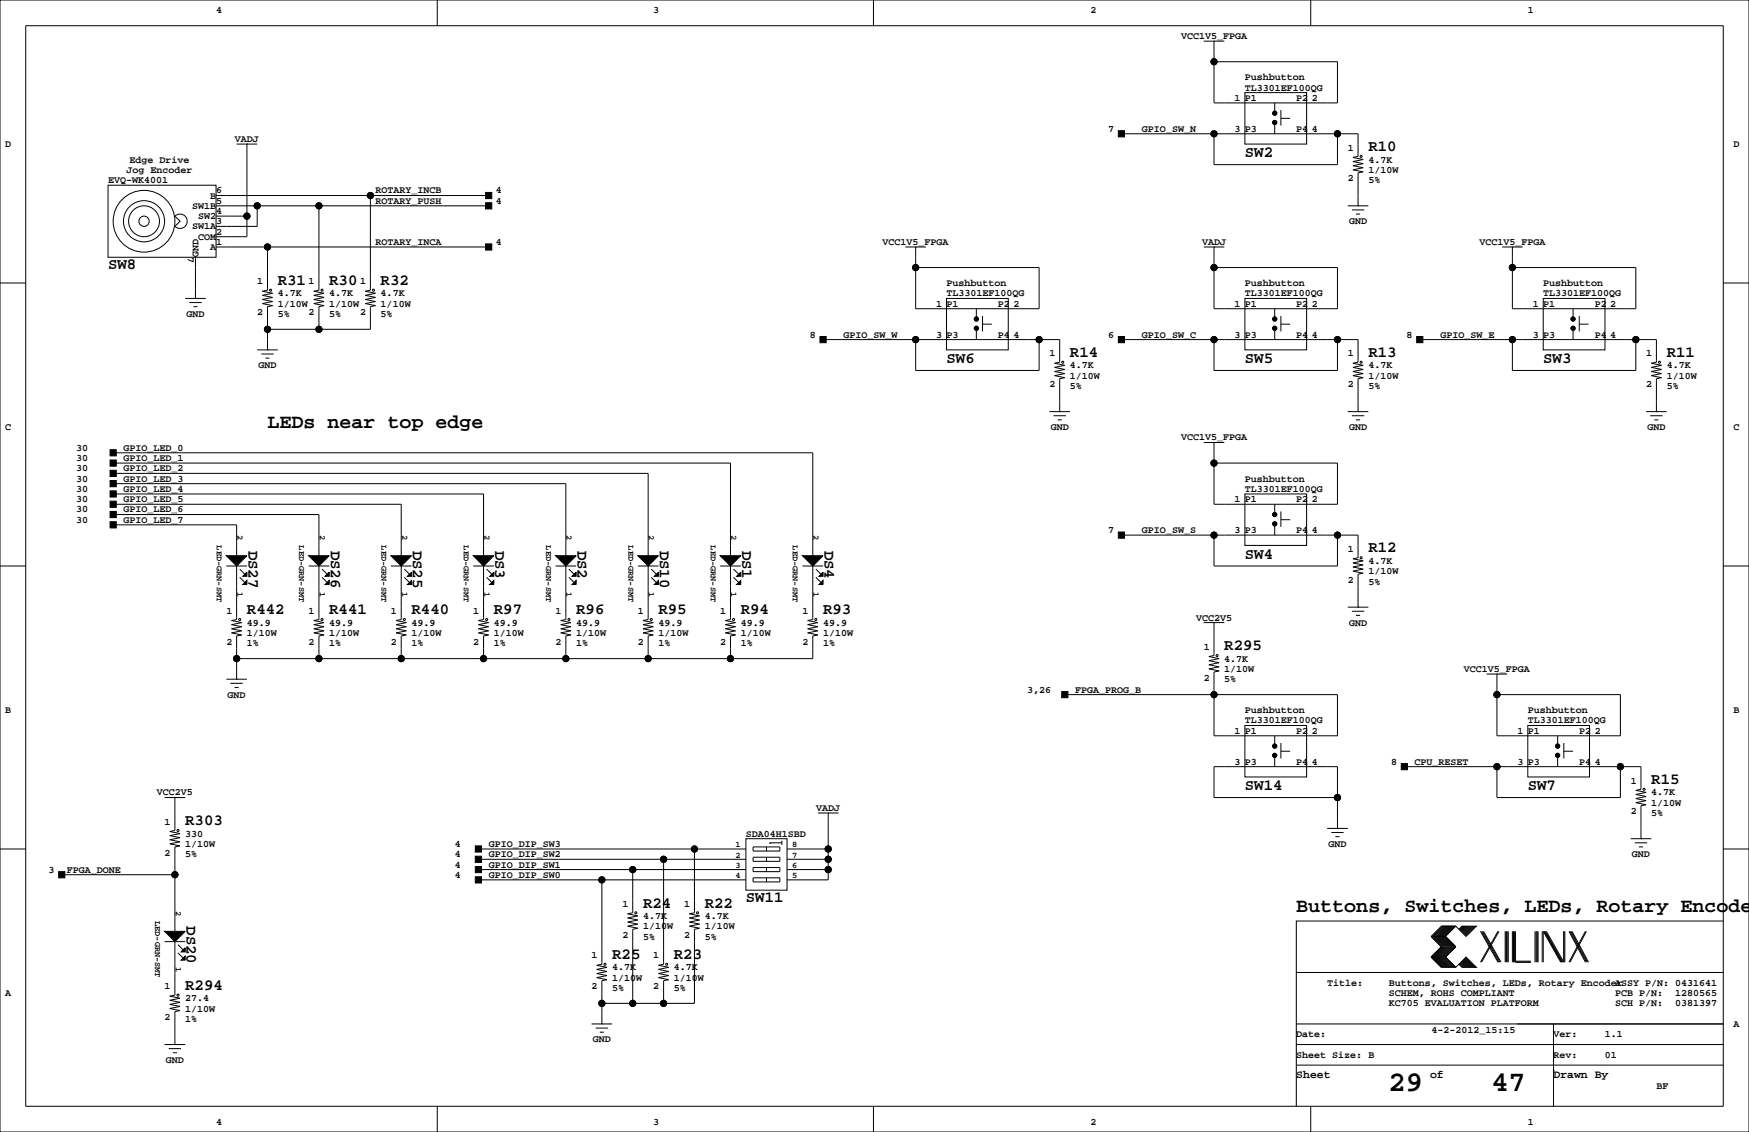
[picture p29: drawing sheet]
<svg xmlns="http://www.w3.org/2000/svg" width="432mm" height="279mm" viewBox="0 0 432 279" stroke-linecap="round" stroke-linejoin="round" font-family="sans-serif">
<defs><g id="words">
<g font-size="7.1">
<text x="342.8" y="269.3">29</text>
<text x="368.2" y="269.3">47</text>
</g>
<g font-size="4.9">
<text x="66" y="105.7">LEDs near top edge</text>
<text x="320" y="225.1">Buttons, Switches, LEDs, Rotary Encoder</text>
</g>
<g font-size="3.9">
<text x="307.3" y="38.8">SW2</text>
<text x="337.8" y="37.3">R10</text>
<text x="26.7" y="66.5">SW8</text>
<text x="68.6" y="70.3">R31</text>
<text x="81.3" y="70.3">R30</text>
<text x="94" y="70.3">R32</text>
<text x="233.7" y="89.6">SW6</text>
<text x="264.2" y="88.1">R14</text>
<text x="307.3" y="89.6">SW5</text>
<text x="337.8" y="88.1">R13</text>
<text x="381" y="89.6">SW3</text>
<text x="411.5" y="88.1">R11</text>
<text x="61.3" y="135.9" transform="rotate(90 61.3 135.9)">DS27</text>
<text x="81.6" y="135.9" transform="rotate(90 81.6 135.9)">DS26</text>
<text x="102" y="135.9" transform="rotate(90 102 135.9)">DS25</text>
<text x="122.3" y="135.9" transform="rotate(90 122.3 135.9)">DS3</text>
<text x="142.6" y="135.9" transform="rotate(90 142.6 135.9)">DS2</text>
<text x="162.9" y="135.9" transform="rotate(90 162.9 135.9)">DS10</text>
<text x="183.2" y="135.9" transform="rotate(90 183.2 135.9)">DS1</text>
<text x="203.6" y="135.9" transform="rotate(90 203.6 135.9)">DS4</text>
<text x="307.3" y="137.9">SW4</text>
<text x="337.8" y="136.4">R12</text>
<text x="61" y="151.6">R442</text>
<text x="81.3" y="151.6">R441</text>
<text x="101.6" y="151.6">R440</text>
<text x="121.9" y="151.6">R97</text>
<text x="142.2" y="151.6">R96</text>
<text x="162.6" y="151.6">R95</text>
<text x="182.9" y="151.6">R94</text>
<text x="203.2" y="151.6">R93</text>
<text x="302.3" y="160.5">R295</text>
<text x="307.3" y="195">SW14</text>
<text x="377.2" y="195">SW7</text>
<text x="407.7" y="193.5">R15</text>
<text x="45.7" y="203.7">R303</text>
<text x="158.7" y="224">R24</text>
<text x="174" y="224">R22</text>
<text x="184.1" y="222.7">SW11</text>
<text x="46.1" y="228.6" transform="rotate(90 46.1 228.6)">DS20</text>
<text x="151.1" y="236.7">R25</text>
<text x="166.4" y="236.7">R23</text>
<text x="45.7" y="244.3">R294</text>
</g>
<g font-size="2.8">
<text x="320" y="266.1">Sheet</text>
<text x="353.1" y="266.1">of</text>
<text x="383.5" y="266.1">Drawn By</text>
</g>
<g font-size="2.5">
<text x="53.3" y="3.3">4</text>
<text x="161.3" y="3.3">3</text>
<text x="269.2" y="3.3">2</text>
<text x="377.2" y="3.3">1</text>
<text x="291.6" y="9.7">VCC1V5_FPGA</text>
<text x="307.3" y="19.8">Pushbutton</text>
<text x="307.3" y="22.4">TL3301EF100QG</text>
<text x="304.8" y="24.9">1</text>
<text x="307.3" y="24.9">P1</text>
<text x="320" y="24.9">P2</text>
<text x="323.9" y="24.9">2</text>
<text x="58" y="35.1">VADJ</text>
<text x="273.6" y="32.5">7</text>
<text x="281.9" y="32.5">GPIO_SW_N</text>
<text x="304.8" y="32.5">3</text>
<text x="307.3" y="32.5">P3</text>
<text x="320" y="32.5">P4</text>
<text x="323.9" y="32.5">4</text>
<text x="1.3" y="36.3">D</text>
<text x="32" y="40.1">Edge Drive</text>
<text x="332.7" y="37.2">1</text>
<text x="337.8" y="40.1">4.7K</text>
<text x="428" y="36.3">D</text>
<text x="26.7" y="45.2">EVQ-WK4001</text>
<text x="31.2" y="42.7">Jog Encoder</text>
<text x="53.3" y="47.8">6</text>
<text x="92.7" y="47.8">ROTARY_INCB</text>
<text x="122.4" y="47.8">4</text>
<text x="332.7" y="44.8">2</text>
<text x="337.8" y="45.2">5%</text>
<text x="337.8" y="42.7">1/10W</text>
<text x="47.4" y="51.6">SW1B</text>
<text x="51.9" y="49">B</text>
<text x="53.3" y="52.8">4</text>
<text x="53.3" y="50.3">5</text>
<text x="92.7" y="50.3">ROTARY_PUSH</text>
<text x="122.4" y="50.3">4</text>
<text x="47.4" y="56.6">SW1A</text>
<text x="48.9" y="54.1">SW2</text>
<text x="48.9" y="59.2">COM</text>
<text x="53.3" y="57.9">2</text>
<text x="53.3" y="55.4">3</text>
<text x="333.1" y="55.4">GND</text>
<text x="46.4" y="63.5" transform="rotate(90 46.4 63.5)">7</text>
<text x="49" y="63.5" transform="rotate(-90 49 63.5)">GND</text>
<text x="51.9" y="61.7">A</text>
<text x="53.3" y="60.5">1</text>
<text x="92.7" y="60.5">ROTARY_INCA</text>
<text x="122.4" y="60.5">4</text>
<text x="217.9" y="60.5">VCC1V5_FPGA</text>
<text x="296.8" y="60.5">VADJ</text>
<text x="365.2" y="60.5">VCC1V5_FPGA</text>
<text x="63.5" y="70.2">1</text>
<text x="76.2" y="70.2">1</text>
<text x="88.9" y="70.2">1</text>
<text x="233.7" y="70.6">Pushbutton</text>
<text x="307.3" y="70.6">Pushbutton</text>
<text x="381" y="70.6">Pushbutton</text>
<text x="63.5" y="77.8">2</text>
<text x="68.6" y="75.7">1/10W</text>
<text x="68.6" y="73.2">4.7K</text>
<text x="76.2" y="77.8">2</text>
<text x="81.3" y="73.2">4.7K</text>
<text x="81.3" y="75.7">1/10W</text>
<text x="88.9" y="77.8">2</text>
<text x="94" y="75.7">1/10W</text>
<text x="94" y="73.2">4.7K</text>
<text x="231.1" y="75.7">1</text>
<text x="233.7" y="75.7">P1</text>
<text x="233.7" y="73.2">TL3301EF100QG</text>
<text x="246.4" y="75.7">P2</text>
<text x="250.2" y="75.7">2</text>
<text x="304.8" y="75.7">1</text>
<text x="307.3" y="75.7">P1</text>
<text x="307.3" y="73.2">TL3301EF100QG</text>
<text x="320" y="75.7">P2</text>
<text x="323.9" y="75.7">2</text>
<text x="378.5" y="75.7">1</text>
<text x="381" y="75.7">P1</text>
<text x="381" y="73.2">TL3301EF100QG</text>
<text x="393.7" y="75.7">P2</text>
<text x="397.5" y="75.7">2</text>
<text x="46" y="78.2">GND</text>
<text x="68.6" y="78.2">5%</text>
<text x="81.3" y="78.2">5%</text>
<text x="94" y="78.2">5%</text>
<text x="199.9" y="83.3">8</text>
<text x="208.3" y="83.3">GPIO_SW_W</text>
<text x="231.1" y="83.3">3</text>
<text x="233.7" y="83.3">P3</text>
<text x="246.4" y="83.3">P4</text>
<text x="250.2" y="83.3">4</text>
<text x="273.6" y="83.3">6</text>
<text x="281.9" y="83.3">GPIO_SW_C</text>
<text x="304.8" y="83.3">3</text>
<text x="307.3" y="83.3">P3</text>
<text x="320" y="83.3">P4</text>
<text x="323.9" y="83.3">4</text>
<text x="347.2" y="83.3">8</text>
<text x="355.6" y="83.3">GPIO_SW_E</text>
<text x="378.5" y="83.3">3</text>
<text x="381" y="83.3">P3</text>
<text x="393.7" y="83.3">P4</text>
<text x="397.5" y="83.3">4</text>
<text x="259.1" y="88">1</text>
<text x="332.7" y="88">1</text>
<text x="406.4" y="88">1</text>
<text x="63.8" y="90.9">GND</text>
<text x="259.1" y="95.6">2</text>
<text x="264.2" y="93.5">1/10W</text>
<text x="264.2" y="90.9">4.7K</text>
<text x="332.7" y="95.6">2</text>
<text x="337.8" y="90.9">4.7K</text>
<text x="337.8" y="93.5">1/10W</text>
<text x="406.4" y="95.6">2</text>
<text x="411.5" y="90.9">4.7K</text>
<text x="411.5" y="93.5">1/10W</text>
<text x="264.2" y="96">5%</text>
<text x="337.8" y="96">5%</text>
<text x="411.5" y="96">5%</text>
<text x="1.3" y="106.2">C</text>
<text x="259.4" y="106.2">GND</text>
<text x="333.1" y="106.2">GND</text>
<text x="406.7" y="106.2">GND</text>
<text x="428" y="106.2">C</text>
<text x="18.8" y="111.3">30</text>
<text x="18.8" y="113.8">30</text>
<text x="30.5" y="111.3">GPIO_LED_0</text>
<text x="30.5" y="113.8">GPIO_LED_1</text>
<text x="291.6" y="108.7">VCC1V5_FPGA</text>
<text x="18.8" y="116.3">30</text>
<text x="18.8" y="118.9">30</text>
<text x="30.5" y="116.3">GPIO_LED_2</text>
<text x="30.5" y="118.9">GPIO_LED_3</text>
<text x="307.3" y="118.9">Pushbutton</text>
<text x="18.8" y="121.4">30</text>
<text x="18.8" y="124">30</text>
<text x="30.5" y="121.4">GPIO_LED_4</text>
<text x="30.5" y="124">GPIO_LED_5</text>
<text x="304.8" y="124">1</text>
<text x="307.3" y="124">P1</text>
<text x="307.3" y="121.4">TL3301EF100QG</text>
<text x="320" y="124">P2</text>
<text x="323.9" y="124">2</text>
<text x="18.8" y="126.5">30</text>
<text x="18.8" y="129">30</text>
<text x="30.5" y="126.5">GPIO_LED_6</text>
<text x="30.5" y="129">GPIO_LED_7</text>
<text x="273.6" y="131.6">7</text>
<text x="281.9" y="131.6">GPIO_SW_S</text>
<text x="304.8" y="131.6">3</text>
<text x="307.3" y="131.6">P3</text>
<text x="320" y="131.6">P4</text>
<text x="323.9" y="131.6">4</text>
<text x="332.7" y="136.2">1</text>
<text x="332.7" y="143.9">2</text>
<text x="337.8" y="141.7">1/10W</text>
<text x="337.8" y="139.2">4.7K</text>
<text x="337.8" y="144.3">5%</text>
<text x="55.9" y="151.5">1</text>
<text x="61" y="154.4">49.9</text>
<text x="76.2" y="151.5">1</text>
<text x="81.3" y="154.4">49.9</text>
<text x="96.5" y="151.5">1</text>
<text x="101.6" y="154.4">49.9</text>
<text x="116.8" y="151.5">1</text>
<text x="121.9" y="154.4">49.9</text>
<text x="137.2" y="151.5">1</text>
<text x="142.2" y="154.4">49.9</text>
<text x="157.5" y="151.5">1</text>
<text x="162.6" y="154.4">49.9</text>
<text x="177.8" y="151.5">1</text>
<text x="182.9" y="154.4">49.9</text>
<text x="198.1" y="151.5">1</text>
<text x="203.2" y="154.4">49.9</text>
<text x="295.3" y="153.2">VCC2V5</text>
<text x="333.1" y="154.4">GND</text>
<text x="55.9" y="159.1">2</text>
<text x="61" y="157">1/10W</text>
<text x="61" y="159.5">1%</text>
<text x="76.2" y="159.1">2</text>
<text x="81.3" y="157">1/10W</text>
<text x="81.3" y="159.5">1%</text>
<text x="96.5" y="159.1">2</text>
<text x="101.6" y="157">1/10W</text>
<text x="101.6" y="159.5">1%</text>
<text x="116.8" y="159.1">2</text>
<text x="121.9" y="157">1/10W</text>
<text x="121.9" y="159.5">1%</text>
<text x="137.2" y="159.1">2</text>
<text x="142.2" y="159.5">1%</text>
<text x="142.2" y="157">1/10W</text>
<text x="157.5" y="159.1">2</text>
<text x="162.6" y="157">1/10W</text>
<text x="162.6" y="159.5">1%</text>
<text x="177.8" y="159.1">2</text>
<text x="182.9" y="159.5">1%</text>
<text x="182.9" y="157">1/10W</text>
<text x="198.1" y="159.1">2</text>
<text x="203.2" y="157">1/10W</text>
<text x="203.2" y="159.5">1%</text>
<text x="297.2" y="160.4">1</text>
<text x="297.2" y="168">2</text>
<text x="302.3" y="163.3">4.7K</text>
<text x="302.3" y="165.9">1/10W</text>
<text x="361.4" y="165.9">VCC1V5_FPGA</text>
<text x="56.2" y="172.2">GND</text>
<text x="253.6" y="170.9">3,26</text>
<text x="265.4" y="170.9">FPGA_PROG_B</text>
<text x="302.3" y="168.4">5%</text>
<text x="1.3" y="176">B</text>
<text x="307.3" y="176">Pushbutton</text>
<text x="307.3" y="178.6">TL3301EF100QG</text>
<text x="377.2" y="176">Pushbutton</text>
<text x="377.2" y="178.6">TL3301EF100QG</text>
<text x="428" y="176">B</text>
<text x="304.8" y="181.1">1</text>
<text x="307.3" y="181.1">P1</text>
<text x="320" y="181.1">P2</text>
<text x="323.9" y="181.1">2</text>
<text x="374.6" y="181.1">1</text>
<text x="377.2" y="181.1">P1</text>
<text x="389.9" y="181.1">P2</text>
<text x="393.7" y="181.1">2</text>
<text x="304.8" y="188.7">3</text>
<text x="307.3" y="188.7">P3</text>
<text x="320" y="188.7">P4</text>
<text x="323.9" y="188.7">4</text>
<text x="343.4" y="188.7">8</text>
<text x="349.3" y="188.7">CPU_RESET</text>
<text x="374.6" y="188.7">3</text>
<text x="377.2" y="188.7">P3</text>
<text x="389.9" y="188.7">P4</text>
<text x="393.7" y="188.7">4</text>
<text x="38.7" y="196.3">VCC2V5</text>
<text x="402.6" y="193.4">1</text>
<text x="407.7" y="196.3">4.7K</text>
<text x="40.6" y="203.5">1</text>
<text x="201.5" y="200.2">VADJ</text>
<text x="402.6" y="201">2</text>
<text x="407.7" y="201.4">5%</text>
<text x="407.7" y="198.9">1/10W</text>
<text x="45.7" y="206.5">330</text>
<text x="45.7" y="209">1/10W</text>
<text x="112.3" y="209">4</text>
<text x="120.6" y="209">GPIO_DIP_SW3</text>
<text x="184.1" y="206.5">SDA04H1SBD</text>
<text x="328" y="209">GND</text>
<text x="12" y="215.4">3</text>
<text x="16.5" y="215.4">FPGA_DONE</text>
<text x="40.6" y="211.2">2</text>
<text x="45.7" y="211.6">5%</text>
<text x="112.3" y="214.1">4</text>
<text x="112.3" y="211.6">4</text>
<text x="120.6" y="214.1">GPIO_DIP_SW1</text>
<text x="120.6" y="211.6">GPIO_DIP_SW2</text>
<text x="402.9" y="211.6">GND</text>
<text x="112.3" y="216.7">4</text>
<text x="120.6" y="216.7">GPIO_DIP_SW0</text>
<text x="153.7" y="223.9">1</text>
<text x="158.7" y="226.8">4.7K</text>
<text x="168.9" y="223.9">1</text>
<text x="174" y="226.8">4.7K</text>
<text x="153.7" y="231.5">2</text>
<text x="158.7" y="231.9">5%</text>
<text x="158.7" y="229.4">1/10W</text>
<text x="168.9" y="231.5">2</text>
<text x="174" y="229.4">1/10W</text>
<text x="174" y="231.9">5%</text>
<text x="146" y="236.6">1</text>
<text x="151.1" y="239.5">4.7K</text>
<text x="161.3" y="236.6">1</text>
<text x="166.4" y="239.5">4.7K</text>
<text x="1.3" y="245.9">A</text>
<text x="40.6" y="244.2">1</text>
<text x="146" y="244.2">2</text>
<text x="151.1" y="242.1">1/10W</text>
<text x="151.1" y="244.6">5%</text>
<text x="161.3" y="244.2">2</text>
<text x="166.4" y="244.6">5%</text>
<text x="166.4" y="242.1">1/10W</text>
<text x="327.7" y="243.3">Title:</text>
<text x="342.9" y="245.9">SCHEM, ROHS COMPLIANT</text>
<text x="342.9" y="243.3">Buttons, Switches, LEDs, Rotary Encoder</text>
<text x="398.8" y="243.3">ASSY P/N: 0431641</text>
<text x="398.8" y="245.9">PCB P/N:</text>
<text x="413.6" y="245.9">1280565</text>
<text x="40.6" y="251.8">2</text>
<text x="45.7" y="247.1">27.4</text>
<text x="45.7" y="249.7">1/10W</text>
<text x="342.9" y="248.4">KC705 EVALUATION PLATFORM</text>
<text x="398.8" y="248.4">SCH P/N:</text>
<text x="413.6" y="248.4">0381397</text>
<text x="45.7" y="252.2">1%</text>
<text x="146.4" y="257.3">GND</text>
<text x="320" y="256">Date:</text>
<text x="353.4" y="255">4-2-2012_15:15</text>
<text x="383.5" y="256">Ver:</text>
<text x="396.2" y="256">1.1</text>
<text x="428" y="253.5">A</text>
<text x="41" y="262.4">GND</text>
<text x="320" y="261.1">Sheet Size: B</text>
<text x="383.5" y="261.1">Rev:</text>
<text x="396.2" y="261.1">01</text>
<text x="408.9" y="268.7">BF</text>
<text x="53.3" y="277.6">4</text>
<text x="161.3" y="277.6">3</text>
<text x="269.2" y="277.6">2</text>
<text x="377.2" y="277.6">1</text>
</g>
<g font-size="2.1">
<text x="53.5" y="134.6" transform="rotate(90 53.5 134.6)">LED-GRN-SMT</text>
<text x="58.6" y="132.1" transform="rotate(90 58.6 132.1)">2</text>
<text x="73.9" y="134.6" transform="rotate(90 73.9 134.6)">LED-GRN-SMT</text>
<text x="78.9" y="132.1" transform="rotate(90 78.9 132.1)">2</text>
<text x="94.2" y="134.6" transform="rotate(90 94.2 134.6)">LED-GRN-SMT</text>
<text x="99.3" y="132.1" transform="rotate(90 99.3 132.1)">2</text>
<text x="114.5" y="134.6" transform="rotate(90 114.5 134.6)">LED-GRN-SMT</text>
<text x="119.6" y="132.1" transform="rotate(90 119.6 132.1)">2</text>
<text x="134.8" y="134.6" transform="rotate(90 134.8 134.6)">LED-GRN-SMT</text>
<text x="139.9" y="132.1" transform="rotate(90 139.9 132.1)">2</text>
<text x="155.1" y="134.6" transform="rotate(90 155.1 134.6)">LED-GRN-SMT</text>
<text x="160.2" y="132.1" transform="rotate(90 160.2 132.1)">2</text>
<text x="175.5" y="134.6" transform="rotate(90 175.5 134.6)">LED-GRN-SMT</text>
<text x="180.5" y="132.1" transform="rotate(90 180.5 132.1)">2</text>
<text x="195.8" y="134.6" transform="rotate(90 195.8 134.6)">LED-GRN-SMT</text>
<text x="200.9" y="132.1" transform="rotate(90 200.9 132.1)">2</text>
<text x="58.6" y="146" transform="rotate(90 58.6 146)">1</text>
<text x="78.9" y="146" transform="rotate(90 78.9 146)">1</text>
<text x="99.3" y="146" transform="rotate(90 99.3 146)">1</text>
<text x="119.6" y="146" transform="rotate(90 119.6 146)">1</text>
<text x="139.9" y="146" transform="rotate(90 139.9 146)">1</text>
<text x="160.2" y="146" transform="rotate(90 160.2 146)">1</text>
<text x="180.5" y="146" transform="rotate(90 180.5 146)">1</text>
<text x="200.9" y="146" transform="rotate(90 200.9 146)">1</text>
<text x="181.6" y="209.1">1</text>
<text x="195.6" y="209.1">8</text>
<text x="181.6" y="211.7">2</text>
<text x="181.6" y="214.2">3</text>
<text x="195.6" y="214.2">6</text>
<text x="195.6" y="211.7">7</text>
<text x="181.6" y="216.7">4</text>
<text x="195.6" y="216.7">5</text>
<text x="38.3" y="227.3" transform="rotate(90 38.3 227.3)">LED-GRN-SMT</text>
<text x="43.4" y="224.8" transform="rotate(90 43.4 224.8)">2</text>
<text x="43.4" y="238.8" transform="rotate(90 43.4 238.8)">1</text>
</g>
</g></defs>
<g fill="none" stroke="#000" stroke-width=".25">
<path d="M0 0h431.8v279.4h-431.8zM6.3 6.4h419.1v266.6h-419.1zM107.9 0v6.4M215.6 0v6.4M297.2 10.2h5.1M299.7 10.2h.1M299.7 10.2v15.2h30.5v-10.2h-30.5M323.6 0v6.4M58.4 35.6h5.1M61 35.6h.1M61 35.6v22.8h-7.7M276.9 33h58.4v5.6l-1.3 .3 2.5 .5-2.5 .5 2.5 .5-2.5 .5 2.5 .5-2.5 .5 2.5 .5-1.2 .3v8.1"/>
<path d="M299.7 33v7.6h30.5v-7.6M307.3 22.9h15.3v12.7h-15.3zM314.7 25.4v2M314.7 30.7v2.3M316.2 27.2v3.8M316.2 29.2h2.3M26.7 45.7h26.6v17.8h-26.6zM43.2 53.3a1.79 1.79 0 0 1 2.5 0 1.79 1.79 0 0 1 0 2.6 1.79 1.79 0 0 1-2.5 0l1.2-1.3zM53.3 53.3h7.7M53.3 48.3h67.3M53.3 50.8h67.3M63.5 50.8v5.1h-10.2"/>
<path d="M78.7 50.8v20.8l-1.2 .3 2.5 .5-2.5 .5 2.5 .5-2.5 .5 2.5 .5-2.5 .5 2.5 .5-1.3 .3v5.6M91.4 48.3v23.3l-1.2 .3 2.5 .5-2.5 .5 2.5 .5-2.5 .5 2.5 .5-2.5 .5 2.5 .5-1.3 .3v5.6h-25.4M332.7 50.8h5.1M333.8 51.8h3M334.8 52.8h1M335.3 50.8h.1M0 69.8h6.3M45.7 73.7h5.1M46.7 74.7h3.1M47.8 75.7h1M48.3 73.7h.1M48.3 63.5v10.2"/>
<path d="M53.3 61h67.3M66 61v10.6l-1.2 .3 2.5 .5-2.5 .5 2.5 .5-2.5 .5 2.5 .5-2.5 .5 2.5 .5-1.3 .3v10.7M223.5 61h5.1M226.1 61h.1M226.1 61v15.2h30.4v-10.2h-30.4M233.7 73.7h15.2v12.7h-15.2zM241 76.2v2M242.6 78v3.8M297.2 61h5.1M299.7 61h.1M299.7 61v15.2h30.5v-10.2h-30.5M307.3 73.7h15.3v12.7h-15.3z"/>
<path d="M314.7 76.2v2M316.2 78v3.8M370.8 61h5.1M373.4 61h.1M373.4 61v15.2h30.5v-10.2h-30.5M381 73.7h15.2v12.7h-15.2zM388.4 76.2v2M389.9 78v3.8M425.4 69.8h6.4M63.5 86.4h5.1M64.5 87.4h3.1M65.5 88.4h1"/>
<path d="M66 86.4h.1M203.2 83.8h58.4v5.6l-1.3 .3 2.6 .5-2.6 .5 2.6 .5-2.6 .5 2.6 .5-2.6 .5 2.6 .5-1.3 .3v8.1M226.1 83.8v7.6h30.4v-7.6M241 81.5v2.3M242.6 80h2.3M276.9 83.8h58.4v5.6l-1.3 .3 2.5 .5-2.5 .5 2.5 .5-2.5 .5 2.5 .5-2.5 .5 2.5 .5-1.2 .3v8.1M299.7 83.8v7.6h30.5v-7.6M314.7 81.5v2.3M316.2 80h2.3M350.5 83.8h58.4v5.6l-1.2 .3 2.5 .5-2.5 .5 2.5 .5-2.5 .5 2.5 .5-2.5 .5 2.5 .5-1.3 .3v8.1M373.4 83.8v7.6h30.5v-7.6M388.4 81.5v2.3"/>
<path d="M389.9 80h2.3M27.9 119.4h111.8v17.8M27.9 116.8h132.1v20.4M27.9 111.8h172.8v25.4M27.9 114.3h152.4v22.9M259.1 101.6h5.1M260.1 102.6h3M261.1 103.6h1M261.6 101.6h.1M297.2 109.2h5.1M299.7 109.2h.1M299.7 109.2v15.3h30.5v-10.2h-30.5"/>
<path d="M332.7 101.6h5.1M333.8 102.6h3M334.8 103.6h1M335.3 101.6h.1M406.4 101.6h5.1M407.4 102.6h3.1M408.4 103.6h1M408.9 101.6h.1M0 139.7h6.3M27.9 127h50.8v10.2M27.9 129.5h30.5v7.7M27.9 124.5h71.2v12.7"/>
<path d="M27.9 121.9h91.5v15.3M55.9 139.7h5.1M58.4 139.7v13.2l-1.3 .3 2.6 .5-2.6 .5 2.6 .5-2.6 .5 2.6 .5-2.6 .5 2.6 .5-1.3 .3v10.6M76.2 139.7h5.1M78.7 139.7v13.2l-1.2 .3 2.5 .5-2.5 .5 2.5 .5-2.5 .5 2.5 .5-2.5 .5 2.5 .5-1.3 .3v5.6M96.5 139.7h5.1M99.1 139.7v13.2l-1.3 .3 2.5 .5-2.5 .5 2.5 .5-2.5 .5 2.5 .5-2.5 .5 2.5 .5-1.2 .3v5.6M116.8 139.7h5.1M119.4 139.7v13.2l-1.3 .3 2.5 .5-2.5 .5 2.5 .5-2.5 .5 2.5 .5-2.5 .5 2.5 .5-1.2 .3v5.6M137.2 139.7h5M139.7 139.7v13.2l-1.3 .3 2.6 .5-2.6 .5 2.6 .5-2.6 .5 2.6 .5-2.6 .5 2.6 .5-1.3 .3v5.6M157.5 139.7h5.1"/>
<path d="M160 139.7v13.2l-1.3 .3 2.6 .5-2.6 .5 2.6 .5-2.6 .5 2.6 .5-2.6 .5 2.6 .5-1.3 .3v5.6M177.8 139.7h5.1M180.3 139.7v13.2l-1.2 .3 2.5 .5-2.5 .5 2.5 .5-2.5 .5 2.5 .5-2.5 .5 2.5 .5-1.3 .3v5.6M198.1 139.7h5.1M200.7 139.7v13.2l-1.3 .3 2.5 .5-2.5 .5 2.5 .5-2.5 .5 2.5 .5-2.5 .5 2.5 .5-1.2 .3v5.6h-142.3M276.9 132.1h58.4v5.6l-1.3 .2 2.5 .5-2.5 .5 2.5 .5-2.5 .6 2.5 .5-2.5 .5 2.5 .5-1.2 .2v8.2M299.7 132.1v7.6h30.5v-7.6M307.3 121.9h15.3v12.7h-15.3zM314.7 124.5v2M314.7 129.8v2.3M316.2 126.2v3.8M316.2 128.3h2.3"/>
<path d="M425.4 139.7h6.4M59.2 140.5l1.3 1.2M59.2 142.5l1.3 1.3M79.5 140.5l1.3 1.2M79.5 142.5l1.3 1.3M99.8 140.5l1.3 1.2M99.8 142.5l1.3 1.3M120.1 140.5l1.3 1.2M120.1 142.5l1.3 1.3M140.5 140.5l1.2 1.2M140.5 142.5l1.2 1.3M160.8 140.5l1.3 1.2"/>
<path d="M160.8 142.5l1.3 1.3M181.1 140.5l1.3 1.2M181.1 142.5l1.3 1.3M201.4 140.5l1.3 1.2M201.4 142.5l1.3 1.3M297.2 153.7h5.1M299.7 153.7h.1M299.7 153.7v8.1l-1.3 .3 2.6 .5-2.6 .5 2.6 .5-2.6 .5 2.6 .5-2.6 .5 2.6 .5-1.3 .3v15.7h30.5v-10.2h-67.3M332.7 149.9h5.1M333.8 150.9h3M334.8 151.9h1M335.3 149.9h.1"/>
<path d="M55.9 167.6h5.1M56.9 168.7h3M57.9 169.7h1M58.4 167.6h.1M307.3 179.1h15.3v12.7h-15.3zM367 166.4h5.1M369.6 166.4h.1M369.6 166.4v15.2h30.4v-10.2h-30.4M377.2 179.1h15.2v12.7h-15.2zM40.6 196.8h5.1M43.2 196.8h.1M43.2 196.8v8.2l-1.3 .2 2.5 .5-2.5 .5 2.5 .6-2.5 .5 2.5 .5-2.5 .5 2.5 .5-1.2 .2v20.9"/>
<path d="M314.7 181.6v2M314.7 186.9v2.3M316.2 183.4v3.8M316.2 185.4h2.3M330.2 196.8h-30.5v-7.6h30.5v15.3M346.7 189.2h58.4v5.6l-1.2 .3 2.5 .5-2.5 .5 2.5 .5-2.5 .5 2.5 .5-2.5 .5 2.5 .5-1.3 .3v8.1M369.6 189.2v7.6h30.4v-7.6M384.6 181.6v2M384.6 186.9v2.3M386.1 185.4h2.3M386.1 183.4v3.8M0 209.5h6.3"/>
<path d="M15.2 215.9h28M118.1 212.1h66M118.1 209.5h66M118.1 217.2h66M118.1 214.6h66M148.6 217.2v20.8l-1.3 .3 2.6 .5-2.6 .5 2.6 .5-2.6 .5 2.6 .5-2.6 .5 2.6 .5-1.3 .3v10.6M156.2 214.6v10.7l-1.3 .3 2.6 .5-2.6 .5 2.6 .5-2.6 .5 2.6 .5-2.6 .5 2.6 .5-1.3 .3v18.2M163.8 212.1v25.9l-1.2 .3 2.5 .5-2.5 .5 2.5 .5-2.5 .5 2.5 .5-2.5 .5 2.5 .5-1.3 .3v5.5M171.4 209.5v15.8l-1.2 .3 2.5 .5-2.5 .5 2.5 .5-2.5 .5 2.5 .5-2.5 .5 2.5 .5-1.3 .3v18.2h-22.8M184.1 207h10.2v12.7h-10.2zM185.9 209h6.6v1.1h-6.6zM185.9 216.7h6.6v1h-6.6z"/>
<path d="M185.9 211.6h6.6v1h-6.6zM185.9 214.1h6.6v1h-6.6zM189.2 209v1.1M189.2 211.6v1M189.2 214.1v1M189.2 216.7v1M193 208h-3l.2 .3M193 207.5v1M194.3 212.1h10.2M194.3 209.5h10.2M194.3 214.6h10.2M201.9 200.7h5.1"/>
<path d="M204.5 200.7h.1M204.5 200.7v16.5h-10.2M327.7 204.5h5M328.7 205.5h3M329.7 206.5h1M330.2 204.5h.1M402.6 207h5.1M403.6 208h3.1M404.6 209h1M405.1 207h.1M425.4 209.5h6.4M40.6 232.4h5.1"/>
<path d="M43.2 232.4v13.2l-1.3 .3 2.5 .5-2.5 .5 2.5 .5-2.5 .5 2.5 .5-2.5 .5 2.5 .5-1.2 .3v8.1M43.9 233.2l1.3 1.2M43.9 235.2l1.3 1.3M353.3 236.2l2.6 2.6h3.5M353.3 231.1l2.6 2.6-2.6 2.5M353.3 236.2h3.6M353.3 231.1h3.6M356.1 228.6l-2.5 2.5 2.5 2.6-2.5 2.5 2.5 2.6M356.4 228.6l-2.6 2.5 2.6 2.6-2.6 2.5 2.6 2.6M356.6 228.6l-2.5 2.5 2.5 2.6-2.5 2.5 2.5 2.6M356.9 228.6l-2.6 2.5 2.6 2.6-2.6 2.5 2.6 2.6M356.9 231.1l2.5 2.6-2.5 2.5"/>
<path d="M356.9 236.2l2.5 2.6M357.1 228.6l-2.5 2.5 2.5 2.6-2.5 2.5 2.5 2.6M357.4 228.6l-2.6 2.5 2.6 2.6-2.6 2.5 2.6 2.6M357.6 228.6l-2.5 2.5 2.5 2.6-2.5 2.5 2.5 2.6M357.9 228.6l-2.6 2.5 2.6 2.6-2.6 2.5 2.6 2.6M358.1 228.6l-2.5 2.5 2.5 2.6-2.5 2.5 2.5 2.6M358.4 228.6l-2.5 2.5 2.5 2.6-2.5 2.5 2.5 2.6M358.6 228.6l-2.5 2.5 2.5 2.6-2.5 2.5 2.5 2.6M358.9 228.6l-2.5 2.5 2.5 2.6-2.5 2.5 2.5 2.6M359.2 228.6l-2.6 2.5 2.6 2.6-2.6 2.5 2.6 2.6M359.4 228.6l2.5 2.5 2.6-2.5h-3.6l-.7 .8M359.4 228.6h-3.5l-2.6 2.5"/>
<path d="M359.4 228.6l-2.5 2.5M360.2 238l.7 .8h3.6l-2.6-2.6-2.5 2.6M360.4 237.7l1 1.1M360.4 238l.8 .8M360.7 237.5l1.2 1.3M360.7 237.7l1 1.1M360.9 237.2l1.6 1.6M360.9 237.5l1.3 1.3M361.2 237l1.8 1.8M361.2 237.2l1.5 1.6M361.2 228.6l-.8 .8M361.4 236.7l2.1 2.1"/>
<path d="M361.4 237l1.8 1.8M361.4 228.6l-1 1M361.7 236.5l2.3 2.3M361.7 236.7l2 2.1M361.7 228.6l-1 1M361.9 236.5l2.3 2.3M361.9 228.6l-1.2 1.3M362.2 228.6l-1.3 1.3M362.5 228.6l-1.6 1.5M362.7 228.6l-1.5 1.5M363 228.6l-1.8 1.8M363.2 228.6l-1.8 1.8"/>
<path d="M363.5 228.6l-2.1 2M363.7 228.6l-2 2M364 228.6l-2.3 2.3M364.2 228.6l-2.3 2.3M365.5 229.9l4.3 7.6M365.8 229.9l4.3 7.6M366 229.9l4.3 7.6M366.3 229.9l4.3 7.6M369.8 229.9l-4.3 7.6M370.1 229.9l-4.3 7.6M371.6 229.9v7.6M371.9 229.9v7.6"/>
<path d="M372.1 229.9v7.6M372.4 229.9v7.6M373.4 229.9v7.6M373.6 229.9v7.6M373.9 229.9v7.6M374.1 229.9v7.6h3.9M374.1 237.2h3.9M379 229.9v7.6M379.2 229.9v7.6M379.5 229.9v7.6M379.7 229.9v7.6M380.7 229.9v7.6"/>
<path d="M381 237.5v-7.6l4.3 7.6M381.3 229.9l4.3 7.6M381.5 229.9l4.3 7.6M381.8 229.9l4.3 7.6v-7.6M386.3 229.9v7.6M387.3 229.9l4.1 7.6M387.6 229.9l4.1 7.6M387.9 229.9l4 7.6M388.1 229.9l4.1 7.6M391.4 229.9l-4.1 7.6M391.7 229.9l-4.1 7.6M425.4 227.3h-105.4v35.6"/>
<path d="M40.6 257.8h5.1M41.7 258.8h3M42.7 259.8h1M43.2 257.8h.1M146 252.7h5.1M147.1 253.7h3M148.1 254.8h1M148.6 252.7h.1M320 257.8h105.4M320 252.7h105.4M320 240h105.4M383.5 252.7v20.3"/>
<path d="M107.9 273v6.4M215.6 273v6.4M320 262.9v10.1M320 262.9h105.4M323.6 273v6.4M383.5 264.2h.1"/>
<circle cx="299.7" cy="15.2" r=".76"/>
<circle cx="299.7" cy="33" r=".76"/>
<circle cx="314.7" cy="30.2" r=".51"/>
<circle cx="314.7" cy="27.9" r=".51"/>
<circle cx="330.2" cy="33" r=".76"/>
<circle cx="336" cy="38.6" r=".25"/>
<circle cx="35.6" cy="54.6" r="7.6"/>
<circle cx="35.6" cy="54.6" r="3.8"/>
<circle cx="35.6" cy="54.6" r="5.1"/>
<circle cx="35.6" cy="54.6" r="1.27"/>
<circle cx="61" cy="53.3" r=".76"/>
<circle cx="63.5" cy="50.8" r=".76"/>
<circle cx="78.7" cy="50.8" r=".76"/>
<circle cx="91.4" cy="48.3" r=".76"/>
<circle cx="66" cy="61" r=".76"/>
<circle cx="66.8" cy="71.6" r=".25"/>
<circle cx="79.5" cy="71.6" r=".25"/>
<circle cx="92.2" cy="71.6" r=".25"/>
<circle cx="226.1" cy="66" r=".76"/>
<circle cx="241" cy="78.7" r=".51"/>
<circle cx="299.7" cy="66" r=".76"/>
<circle cx="314.7" cy="78.7" r=".51"/>
<circle cx="373.4" cy="66" r=".76"/>
<circle cx="388.4" cy="78.7" r=".51"/>
<circle cx="66" cy="81.3" r=".76"/>
<circle cx="78.7" cy="81.3" r=".76"/>
<circle cx="226.1" cy="83.8" r=".76"/>
<circle cx="241" cy="81" r=".51"/>
<circle cx="256.5" cy="83.8" r=".76"/>
<circle cx="262.4" cy="89.4" r=".25"/>
<circle cx="299.7" cy="83.8" r=".76"/>
<circle cx="314.7" cy="81" r=".51"/>
<circle cx="330.2" cy="83.8" r=".76"/>
<circle cx="336" cy="89.4" r=".25"/>
<circle cx="373.4" cy="83.8" r=".76"/>
<circle cx="388.4" cy="81" r=".51"/>
<circle cx="403.9" cy="83.8" r=".76"/>
<circle cx="409.7" cy="89.4" r=".25"/>
<circle cx="299.7" cy="114.3" r=".76"/>
<circle cx="299.7" cy="132.1" r=".76"/>
<circle cx="314.7" cy="127" r=".51"/>
<circle cx="314.7" cy="129.3" r=".51"/>
<circle cx="330.2" cy="132.1" r=".76"/>
<circle cx="336" cy="137.7" r=".25"/>
<circle cx="59.2" cy="152.9" r=".25"/>
<circle cx="79.5" cy="152.9" r=".25"/>
<circle cx="99.8" cy="152.9" r=".25"/>
<circle cx="120.1" cy="152.9" r=".25"/>
<circle cx="140.5" cy="152.9" r=".25"/>
<circle cx="160.8" cy="152.9" r=".25"/>
<circle cx="181.1" cy="152.9" r=".25"/>
<circle cx="201.4" cy="152.9" r=".25"/>
<circle cx="58.4" cy="162.6" r=".76"/>
<circle cx="78.7" cy="162.6" r=".76"/>
<circle cx="99.1" cy="162.6" r=".76"/>
<circle cx="119.4" cy="162.6" r=".76"/>
<circle cx="139.7" cy="162.6" r=".76"/>
<circle cx="160" cy="162.6" r=".76"/>
<circle cx="180.3" cy="162.6" r=".76"/>
<circle cx="299.7" cy="171.4" r=".76"/>
<circle cx="300.5" cy="161.8" r=".25"/>
<circle cx="369.6" cy="171.4" r=".76"/>
<circle cx="314.7" cy="184.2" r=".51"/>
<circle cx="314.7" cy="186.4" r=".51"/>
<circle cx="330.2" cy="196.8" r=".76"/>
<circle cx="369.6" cy="189.2" r=".76"/>
<circle cx="384.6" cy="184.2" r=".51"/>
<circle cx="384.6" cy="186.4" r=".51"/>
<circle cx="400.1" cy="189.2" r=".76"/>
<circle cx="405.9" cy="194.8" r=".25"/>
<circle cx="43.2" cy="215.9" r=".76"/>
<circle cx="43.9" cy="205" r=".25"/>
<circle cx="148.6" cy="217.2" r=".76"/>
<circle cx="156.2" cy="214.6" r=".76"/>
<circle cx="163.8" cy="212.1" r=".76"/>
<circle cx="171.5" cy="209.5" r=".76"/>
<circle cx="204.5" cy="212.1" r=".76"/>
<circle cx="204.5" cy="209.5" r=".76"/>
<circle cx="204.5" cy="214.6" r=".76"/>
<circle cx="149.4" cy="238" r=".25"/>
<circle cx="157" cy="225.3" r=".25"/>
<circle cx="164.6" cy="238" r=".25"/>
<circle cx="172.2" cy="225.3" r=".25"/>
<circle cx="43.9" cy="245.6" r=".25"/>
<circle cx="148.6" cy="247.6" r=".76"/>
<circle cx="156.2" cy="247.6" r=".76"/>
<circle cx="163.8" cy="247.6" r=".76"/>
</g>
<g fill="#000" stroke="#000" stroke-width=".25">
<path d="M276.1 32.3h1.5v1.5h-1.5z" fill-rule="evenodd"/>
<path d="M119.9 47.5h1.5v1.5h-1.5z" fill-rule="evenodd"/>
<path d="M119.9 50h1.5v1.6h-1.5z" fill-rule="evenodd"/>
<path d="M119.9 60.2h1.5v1.5h-1.5z" fill-rule="evenodd"/>
<path d="M202.4 83.1h1.6v1.5h-1.6z" fill-rule="evenodd"/>
<path d="M276.1 83.1h1.5v1.5h-1.5z" fill-rule="evenodd"/>
<path d="M349.8 83.1h1.5v1.5h-1.5z" fill-rule="evenodd"/>
<path d="M27.2 116.1h1.5v1.5h-1.5z" fill-rule="evenodd"/>
<path d="M27.2 113.5h1.5v1.6h-1.5z" fill-rule="evenodd"/>
<path d="M27.2 111h1.5v1.5h-1.5z" fill-rule="evenodd"/>
<path d="M27.2 128.8h1.5v1.5h-1.5z" fill-rule="evenodd"/>
<path d="M27.2 126.2h1.5v1.6h-1.5z" fill-rule="evenodd"/>
<path d="M27.2 123.7h1.5v1.5h-1.5z" fill-rule="evenodd"/>
<path d="M27.2 121.2h1.5v1.5h-1.5z" fill-rule="evenodd"/>
<path d="M27.2 118.6h1.5v1.5h-1.5z" fill-rule="evenodd"/>
<path d="M55.9 137.2h5.1l-2.6 2.5z" fill-rule="evenodd"/>
<path d="M76.2 137.2h5.1l-2.6 2.5z" fill-rule="evenodd"/>
<path d="M96.5 137.2h5.1l-2.5 2.5z" fill-rule="evenodd"/>
<path d="M116.8 137.2h5.1l-2.5 2.5z" fill-rule="evenodd"/>
<path d="M137.2 137.2h5l-2.5 2.5z" fill-rule="evenodd"/>
<path d="M157.5 137.2h5.1l-2.6 2.5z" fill-rule="evenodd"/>
<path d="M177.8 137.2h5.1l-2.6 2.5z" fill-rule="evenodd"/>
<path d="M198.1 137.2h5.1l-2.5 2.5z" fill-rule="evenodd"/>
<path d="M276.1 131.3h1.5v1.5h-1.5z" fill-rule="evenodd"/>
<path d="M61 141.2v1h-1.1z" fill-rule="evenodd"/>
<path d="M59.9 144.3l1.1-1v1z" fill-rule="evenodd"/>
<path d="M81.3 141.2v1h-1z" fill-rule="evenodd"/>
<path d="M81.3 143.3v1h-1z" fill-rule="evenodd"/>
<path d="M101.6 141.2v1h-1z" fill-rule="evenodd"/>
<path d="M100.6 144.3l1-1v1z" fill-rule="evenodd"/>
<path d="M121.9 141.2v1h-1z" fill-rule="evenodd"/>
<path d="M120.9 144.3l1-1v1z" fill-rule="evenodd"/>
<path d="M142.2 141.2v1h-1z" fill-rule="evenodd"/>
<path d="M141.2 144.3l1-1v1z" fill-rule="evenodd"/>
<path d="M162.6 141.2v1h-1.1z" fill-rule="evenodd"/>
<path d="M162.6 143.3v1h-1.1z" fill-rule="evenodd"/>
<path d="M182.9 141.2v1h-1z" fill-rule="evenodd"/>
<path d="M181.9 144.3l1-1v1z" fill-rule="evenodd"/>
<path d="M203.2 141.2v1h-1z" fill-rule="evenodd"/>
<path d="M202.2 144.3l1-1v1z" fill-rule="evenodd"/>
<path d="M262.1 170.7h1.6v1.5h-1.6z" fill-rule="evenodd"/>
<path d="M345.9 188.5h1.6v1.5h-1.6z" fill-rule="evenodd"/>
<path d="M14.5 215.1h1.5v1.6h-1.5z" fill-rule="evenodd"/>
<path d="M117.3 211.3h1.6v1.6h-1.6z" fill-rule="evenodd"/>
<path d="M117.3 208.8h1.6v1.5h-1.6z" fill-rule="evenodd"/>
<path d="M117.3 213.9h1.6v1.5h-1.6z" fill-rule="evenodd"/>
<path d="M117.3 216.4h1.6v1.5h-1.6z" fill-rule="evenodd"/>
<path d="M40.6 229.9h5.1l-2.5 2.5z" fill-rule="evenodd"/>
<path d="M45.7 233.9v1h-1z" fill-rule="evenodd"/>
<path d="M44.7 237l1-1v1z" fill-rule="evenodd"/>
<circle cx="299.7" cy="15.2" r=".76"/>
<circle cx="299.7" cy="33" r=".76"/>
<circle cx="314.7" cy="30.2" r=".51"/>
<circle cx="314.7" cy="27.9" r=".51"/>
<circle cx="330.2" cy="33" r=".76"/>
<circle cx="61" cy="53.3" r=".76"/>
<circle cx="63.5" cy="50.8" r=".76"/>
<circle cx="78.7" cy="50.8" r=".76"/>
<circle cx="91.4" cy="48.3" r=".76"/>
<circle cx="66" cy="61" r=".76"/>
<circle cx="226.1" cy="66" r=".76"/>
<circle cx="241" cy="78.7" r=".51"/>
<circle cx="299.7" cy="66" r=".76"/>
<circle cx="314.7" cy="78.7" r=".51"/>
<circle cx="373.4" cy="66" r=".76"/>
<circle cx="388.4" cy="78.7" r=".51"/>
<circle cx="66" cy="81.3" r=".76"/>
<circle cx="78.7" cy="81.3" r=".76"/>
<circle cx="226.1" cy="83.8" r=".76"/>
<circle cx="241" cy="81" r=".51"/>
<circle cx="256.5" cy="83.8" r=".76"/>
<circle cx="299.7" cy="83.8" r=".76"/>
<circle cx="314.7" cy="81" r=".51"/>
<circle cx="330.2" cy="83.8" r=".76"/>
<circle cx="373.4" cy="83.8" r=".76"/>
<circle cx="388.4" cy="81" r=".51"/>
<circle cx="403.9" cy="83.8" r=".76"/>
<circle cx="299.7" cy="114.3" r=".76"/>
<circle cx="299.7" cy="132.1" r=".76"/>
<circle cx="314.7" cy="127" r=".51"/>
<circle cx="314.7" cy="129.3" r=".51"/>
<circle cx="330.2" cy="132.1" r=".76"/>
<circle cx="58.4" cy="162.6" r=".76"/>
<circle cx="78.7" cy="162.6" r=".76"/>
<circle cx="99.1" cy="162.6" r=".76"/>
<circle cx="119.4" cy="162.6" r=".76"/>
<circle cx="139.7" cy="162.6" r=".76"/>
<circle cx="160" cy="162.6" r=".76"/>
<circle cx="180.3" cy="162.6" r=".76"/>
<circle cx="299.7" cy="171.4" r=".76"/>
<circle cx="369.6" cy="171.4" r=".76"/>
<circle cx="314.7" cy="184.2" r=".51"/>
<circle cx="314.7" cy="186.4" r=".51"/>
<circle cx="330.2" cy="196.8" r=".76"/>
<circle cx="369.6" cy="189.2" r=".76"/>
<circle cx="384.6" cy="184.2" r=".51"/>
<circle cx="384.6" cy="186.4" r=".51"/>
<circle cx="400.1" cy="189.2" r=".76"/>
<circle cx="43.2" cy="215.9" r=".76"/>
<circle cx="148.6" cy="217.2" r=".76"/>
<circle cx="156.2" cy="214.6" r=".76"/>
<circle cx="163.8" cy="212.1" r=".76"/>
<circle cx="171.5" cy="209.5" r=".76"/>
<circle cx="204.5" cy="212.1" r=".76"/>
<circle cx="204.5" cy="209.5" r=".76"/>
<circle cx="204.5" cy="214.6" r=".76"/>
<circle cx="148.6" cy="247.6" r=".76"/>
<circle cx="156.2" cy="247.6" r=".76"/>
<circle cx="163.8" cy="247.6" r=".76"/>
</g>
<use href="#words"/>
</svg>
